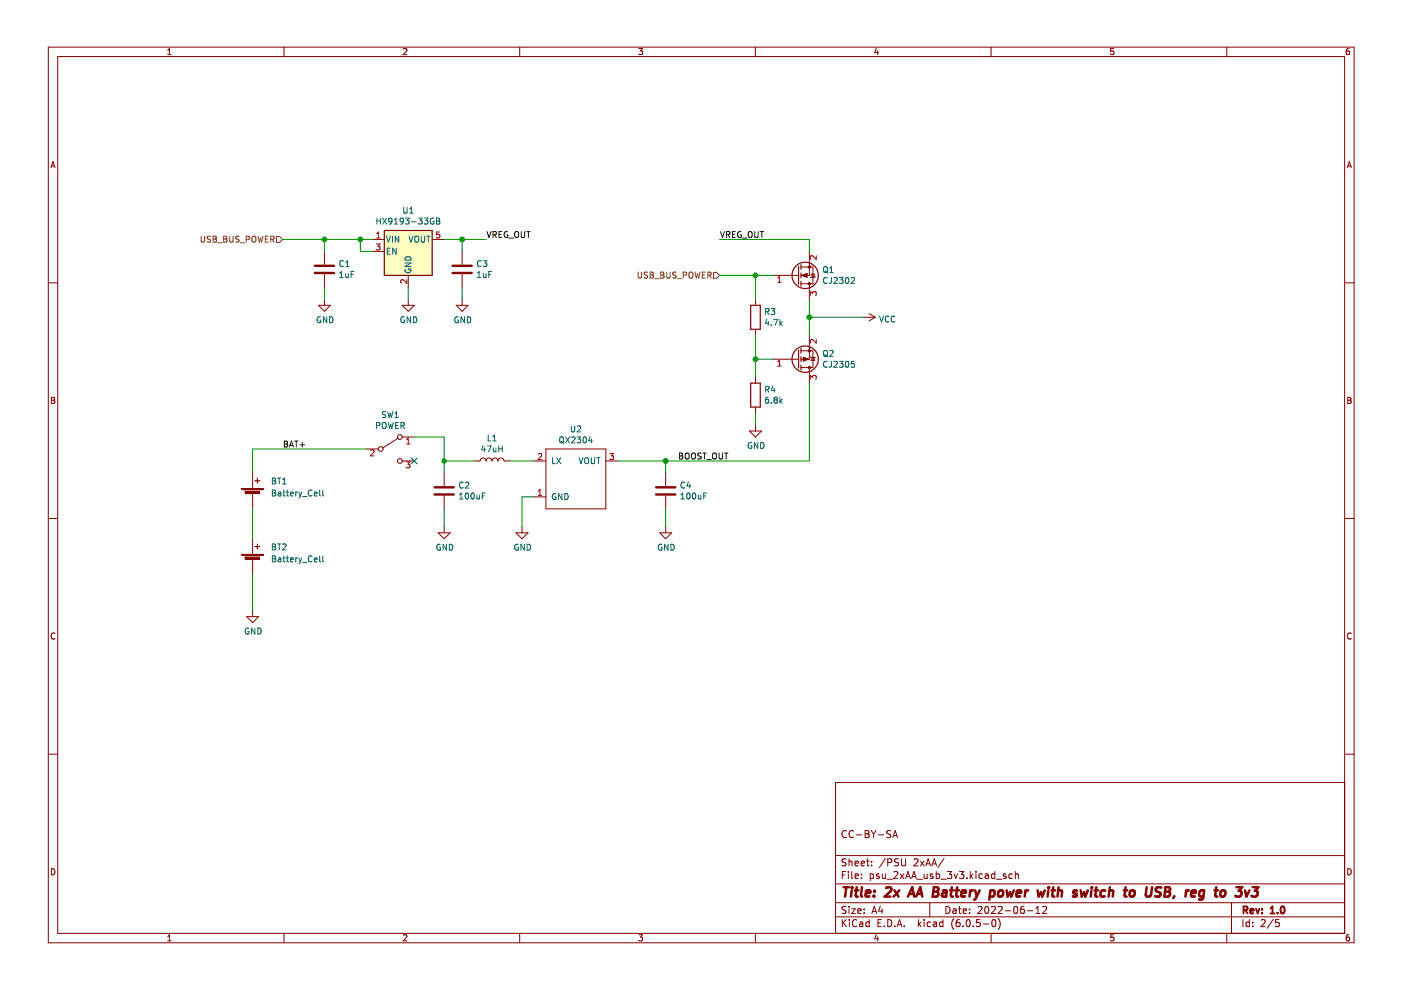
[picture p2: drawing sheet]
<svg xmlns="http://www.w3.org/2000/svg" width="297mm" height="210mm" viewBox="0 0 297 210" stroke-linecap="round" stroke-linejoin="round" font-family="sans-serif">
<path d="M.2 0h296.9v209.9h-296.9z" fill-rule="evenodd" fill="#fff" stroke="#fff" stroke-width=".21"/>
<g fill="none" stroke="#840000" stroke-width=".21">
<path d="M10.2 10h276.9v189.9h-276.9zM12.2 12h272.9v185.9h-272.9zM35.6 11.6h.7M35.6 10.7l.3-.4v1.3M60.2 10v2M85.5 10.4l.5-.1 .3 .4-.8 .9h.8M110.2 10v2M135.4 10.3h.8l-.4 .5 .4 .1v.6l-.2 .1-.6-.1M160.2 10v2M185.8 10.2l-.3 .9h.8M186.1 10.7v.9M210.1 10v2"/>
<path d="M236.1 10.3h-.6l-.1 .6 .7-.1v.7l-.2 .1-.5-.1M260.1 10v2M286 10.3h-.3l-.2 .3-.1 .7 .3 .3 .4-.1-.1-.7h-.3l-.3 .2M10.8 35.6l.4-1.3 .5 1.3M10.9 35.2h.6M285.7 35.6l.4-1.3 .4 1.3M285.8 35.2h.6M10.2 60h2M68.8 53.3v2.8M68.8 58.1v2.8M78.9 50.8h2.6M78.9 53.3h2.6"/>
<path d="M86.6 58.4v2.5M91.6 50.8h2.6M98 53.3v2.8M98 58.1v2.8M164 58.4h5.3M169.8 56.6h2.6v3.6h-2.6M170.1 58.4l1-.4v.8zM171.6 53.3v5.1h-1.8M172 58.1h.7l-.3 .7zM172.9 58.6l-1 .3M285.1 60h2M67.5 64.7h2.6l-1.3 1.3z"/>
<path d="M68.8 63.5v1.2M85.3 64.7h2.5l-1.2 1.3zM86.6 63.5v1.2M96.7 64.7h2.6l-1.3 1.3zM98 63.5v1.2M160.2 63.5v1.2M160.2 69.8v1.3M160.2 80v1.2M164 76.2h5.3M169.8 74.4h2.6v3.5h-2.6M170.3 75.8l1 .4-1 .3zM171.6 71.1v5.1h-1.8"/>
<path d="M171.6 60.2v3.3M171.6 77.9v3.3M171.9 75.6l1 .3M172.4 75.8l.3 .6h-.7zM183 67.3h2.6M184.3 66.5l1.3 .8M185.6 67.3l-1.3 .7M10.9 84.2h.4l.3 .3-.3 .4 .3 .1v.3l-.2 .2h-.5zM10.9 84.9h.4M77.7 95.2h2.5M84.4 92.9l-3.2 2M85.3 97.7h2.5"/>
<path d="M85.3 92.7h2.5M100.5 97.7h1.3a.63 .63 0 0 1 .6-.6 .63 .63 0 0 1 .7 .6 .63 .63 0 0 1 .6-.6 .63 .63 0 0 1 .6 .6 .63 .63 0 0 1 .7-.6 .63 .63 0 0 1 .6 .6 .63 .63 0 0 1 .6-.6 .63 .63 0 0 1 .7 .6h1.2M113.2 97.7h2.6M115.8 95.2h12.6v12.7h-12.6zM128.4 97.7h2.6M158.9 91.4h2.5l-1.2 1.3zM160.2 86.3v1.3M160.2 90.1v1.3M285.7 84.2h.5l.2 .3-.2 .4 .2 .1 .1 .3-.3 .2h-.5zM285.7 84.9h.5M10.2 109.9h2M53.6 100.3v3.3"/>
<path d="M53.6 104.6v3.3M53.6 114.2v3.3M53.6 118.6v3.3M92.9 113h2.5l-1.2 1.2zM94.2 100.3v2.8M94.2 105.1v2.8M94.2 111.7v1.3M109.4 113h2.5l-1.2 1.2zM110.7 111.7v1.3M113.2 105.4h2.6M139.9 113h2.5l-1.3 1.2zM141.1 100.3v2.8"/>
<path d="M141.1 105.1v2.8M141.1 111.7v1.3M285.1 109.9h2M11.6 134.3a.58 .58 0 0 0-.8 .6 .58 .58 0 0 0 .8 .5M52.3 130.7h2.5l-1.2 1.3zM53.6 129.5v1.2M286.5 134.3a.58 .58 0 0 0-.8 .6 .58 .58 0 0 0 .8 .5M10.2 159.9h2M285.1 159.9h2M179.4 176.2a.71 .71 0 0 0-1 .5 .71 .71 0 0 0 .8 .9l.2-.2M180.9 176.2a.71 .71 0 0 0-1 .5 .71 .71 0 0 0 .8 .9l.2-.2M181.6 177h1.1"/>
<path d="M183.4 176.1h.5l.3 .3-.3 .4 .3 .1 .1 .4-.3 .3h-.6zM183.4 176.8h.5M184.7 176.1l.5 .8M185.2 176.9v.7M185.7 176.1l-.5 .8M186.2 177h1.2M188.9 176.2l-.6-.1-.2 .1v.5l.6 .2 .2 .4-.3 .3-.6-.1M189.3 177.6l.5-1.5 .5 1.5M189.4 177.2h.7M285.1 165.9h-108v32M10.9 184.2a.66 .66 0 0 1 .7 .6 .66 .66 0 0 1-.7 .7zM35.6 198.6l.3-.4v1.3"/>
<path d="M35.6 199.5h.7M60.2 197.9v2M85.5 198.3l.5-.1 .3 .4-.8 .9h.8M110.2 197.9v2M135.4 198.2h.8l-.4 .5 .4 .1v.6l-.2 .1-.6-.1M160.2 197.9v2M177.1 194.4h108M177.1 191.4h108M177.1 187.4h108M177.1 181.4h108M178.6 195v1.5M178.6 185.5h.5"/>
<path d="M178.8 195.6l.6 .9M179.3 184.8h-.7v1.5M179.4 192.2h-.6l-.2 .1v.4l.6 .3 .2 .4-.3 .3-.6-.1M179.4 182.2l-.6-.1-.2 .1v.5l.6 .2 .2 .4-.3 .3-.6-.1M179.4 195l-.8 .8M179.9 184.8v.1M179.9 185.3v1M180 182.1v1.5M180 192.2v.1M180 192.7v1M180 182.7l.2-.1 .4 .1 .1 .9M180.1 195v.1"/>
<path d="M180.1 195.5v1M180.6 192.7h.8l-.8 1h.8M180.6 184.8v1.3l.2 .2M181.3 183.1l.7-.2-.1-.2-.4-.1-.2 .2 .1 .7h.5M181.3 185.8l.7-.2-.1-.2-.4-.1-.2 .2 .1 .7h.5M181.7 195.1a.71 .71 0 0 0-1 .5 .71 .71 0 0 0 .7 .9l.3-.2M181.9 193.2l.7-.2-.1-.3h-.4l-.2 .2v.7h.6M182.3 195.5h.6v1M182.6 183.1l.7-.2-.1-.2-.4-.1-.2 .2 .1 .7h.5M182.7 186.1v.2M182.7 185.4v.1M182.9 195.8l-.5 .1-.2 .2 .2 .4 .5-.1"/>
<path d="M183.2 192.7v.2M183.2 193.5v.2M183.7 182.6h.6M183.9 182.1v1.3l.4 .2M184.3 195.5h-.4l-.3 .3 .1 .6h.6M184.3 195v1.5M184.5 185.4l.4-.1 .3 .3-.1 .6h-.6M184.5 185.3v1.5M184.8 183.4v.2M184.8 182.7v.1M184.9 193.7l.5-1.5 .5 1.5M185 193.2h.7"/>
<path d="M185.8 198.1l-.3 .9h.8M186.1 198.6v.9M186.1 195.7h.5M186.4 185.4l-.4-.1-.2 .2 .1 .2 .5 .2v.3h-.6M186.6 192.1l-.3 1.1h.9M186.9 195h-.8v1.5h.8M187 192.7v1M187.1 185.3v.9l.4 .1 .2-.2M187.5 196.3v.2M187.7 185.3v1M187.7 182l-1.3 1.9M188.1 186.4h1.1"/>
<path d="M188.2 195a.76 .76 0 0 1 .9 .7 .76 .76 0 0 1-.9 .8zM188.2 182.9l.7-.1 .2-.2-.1-.4-.8-.1v1.5M189.5 184.9l.6-.1 .3 .4-1 1.1h1M189.7 196.3v.2M190.2 196.5l.5-1.5 .5 1.5M190.4 196h.7M190.5 182.2l-.6-.1-.3 .3 .2 .3 .6 .3v.4l-.2 .2-.6-.1M190.9 185.3l.7 1M191.1 182.1v1.2l.3 .3h.3l.3-.3v-1.2M191.6 185.3l-.7 1M191.7 196.3v.2M192 186.3l.5-1.5 .5 1.5"/>
<path d="M192.1 185.9h.8M193.3 186.3l.5-1.5 .5 1.5M193.4 185.9h.7M193.8 182.2l.6-.1 .2 .4-.9 1.1h.9M194.4 186.4h1.2M194.7 195v1.5M194.9 195.9l.4 .6M195.1 182.6l.8 1M195.3 195.5l-.6 .5M195.9 185.3l.1 .9 .4 .1 .2-.2M195.9 195v.1M195.9 195.5v1"/>
<path d="M195.9 182.6l-.8 1M196.3 183.6l.5-1.5 .5 1.5M196.4 183.2h.7M196.6 185.3v1M197.1 191.4v3M197.3 195.5h-.4l-.3 .3 .1 .6h.6M197.6 183.6l.5-1.5 .5 1.5M197.7 183.2h.7M197.8 185.4l-.4-.1-.2 .2 .1 .2 .5 .2v.3h-.6M197.9 195.5h.6l.1 1M198.5 185.4l.4-.1 .3 .3-.1 .6h-.6M198.5 184.8v1.5"/>
<path d="M198.6 195.8l-.5 .1-.2 .2 .2 .4 .5-.1M199.5 186.4h1.1M199.9 195.5h-.4l-.3 .3 .2 .6h.5M199.9 195v1.5M200.1 182l-1.2 1.9M200.6 192.2a.76 .76 0 0 1 .8 .7 .76 .76 0 0 1-.8 .8zM200.9 184.8h.9l-.5 .6 .4 .1v.6l-.2 .2-.6-.2M202.1 192.7h.5l.1 1M202.2 194.8a1.72 1.72 0 0 0 0 2.2M202.3 185.3l.3 1 .4-1M202.7 193l-.5 .1-.2 .2 .2 .4 .5-.1M203.2 192.7h.6"/>
<path d="M203.4 192.2v1.3l.4 .2M203.4 195h-.4a1.01 1.01 0 0 0 0 1.5l.5-.2 .1-.5-.3-.3-.4 .1-.2 .2M203.4 184.8h1l-.5 .6 .4 .1v.6l-.2 .2-.7-.2M204.2 193.2l.7-.2v-.3h-.5l-.2 .2 .1 .7h.6M204.2 196.3v.2M205 186.1v.2M205 195.1l.2-.1a.8 .8 0 0 1 .5 .7 .8 .8 0 0 1-.5 .8l-.3-.6zM205.6 193.5v.2M205.6 192.7v.2M205.7 184.8v1.5M205.9 185.7l.4 .6M206.3 185.3l-.6 .6"/>
<path d="M206.4 196.3v.2M206.9 184.8v.1M206.9 185.3v1M207.4 192.3l.5-.1 .3 .4-.9 1.1h.9M207.8 195h-.7l-.1 .7 .2-.2 .5 .1 .2 .2-.1 .5-.2 .2-.6-.2M208.3 185.4l-.4-.1-.3 .3 .1 .6h.6M208.5 195.9h1.1M208.9 192.3l.2-.1a.8 .8 0 0 1 .6 .7 .8 .8 0 0 1-.6 .8l-.3-.6zM208.9 185.4h.6l.1 .9M209.6 185.6l-.5 .1-.2 .2 .2 .4 .5-.1M210.1 197.9v2M210.2 192.3l.6-.1 .3 .4-1 1.1h1"/>
<path d="M210.4 195.1l.2-.1a.8 .8 0 0 1 .6 .7 .8 .8 0 0 1-.6 .8l-.3-.6zM210.9 185.4l-.4-.1-.3 .3 .1 .6h.6M210.9 184.8v1.5M211.3 186.4h1.1M211.6 192.3l.6-.1 .3 .4-.9 1.1h.9M211.6 194.8a1.72 1.72 0 0 1 0 2.2M213.1 193.1h1.2M213.3 185.4l-.4-.1-.2 .2 .1 .2 .5 .2v.3h-.6M214.6 185.4l-.4-.1-.3 .3 .2 .6h.5M215.1 192.3l.2-.1a.8 .8 0 0 1 .5 .7 .8 .8 0 0 1-.5 .8l-.4-.6zM215.3 185.4l.2-.1 .3 .1 .1 .9M215.3 184.8v1.5"/>
<path d="M217.1 192.2h-.5a1.01 1.01 0 0 0 0 1.5l.5-.2 .1-.5-.3-.3h-.3l-.3 .3M217.8 193.1h1.2M219.6 193.7h.9M219.6 192.6l.5-.4v1.5M221.1 192.3l.5-.1 .3 .4-.9 1.1h.9M236.1 198.2h-.6l-.1 .6 .7-.1v.7l-.2 .1-.5-.1M260.1 197.9v2M261.1 191.4v6.5M263.5 195v1.5M264.9 195.5h-.4l-.3 .3 .1 .6h.6M264.9 195v1.5M265.6 196.3v.2"/>
<path d="M265.6 195.5v.2M267.4 195.1l.6-.1 .2 .4-.9 1.1h.9M270 194.9l-1.3 1.9M271.2 195h-.7l-.1 .7 .2-.2 .5 .1 .1 .2v.5l-.2 .2-.6-.2M285.7 184.2a.66 .66 0 0 1 .8 .6 .66 .66 0 0 1-.8 .7zM286 198.2h-.3l-.2 .3-.1 .7 .3 .3 .4-.1-.1-.7h-.3l-.3 .2"/>
<circle cx="80.7" cy="95.2" r=".51"/>
<circle cx="84.8" cy="97.7" r=".51"/>
<circle cx="84.8" cy="92.7" r=".51"/>
</g>
<path d="M263.7 193l.7-.1 .1-.2-.1-.4-.7-.1v1.5M264 193l.5 .7M265.1 193.2l.7-.2-.1-.3h-.4l-.2 .2 .1 .7h.5M266.3 192.7l.4 1 .3-1M267.6 193.5v.2M267.6 192.7v.2M269.4 193.7h.8M269.4 192.6l.4-.4v1.5M270.9 193.5v.2M271.6 192.3l.3-.1a.8 .8 0 0 1 .5 .7 .8 .8 0 0 1-.5 .8l-.4-.6z" fill="none" stroke="#840000" stroke-width=".39"/>
<g fill="none" stroke="#840000" stroke-width=".52">
<path d="M178.9 188.1h1.1M179.4 188.1l-.2 2M180.6 188.8l-.2 1.3M180.7 188.1l-.1 .2M181.3 188.8h.7M181.6 188.1l-.2 1.7 .1 .2 .3 .1M182.8 188.1l-.3 1.7 .3 .3M183.5 189.4l1-.2v-.3l-.6-.1-.3 .3v.9h.7M185.3 189.9v.2M185.4 188.9v.2M187.9 188.3l.3-.2h.5l.2 .2 .1 .4-.2 .3-1.2 1.1h1.2M189.6 188.8l.9 1.3"/>
<path d="M190.7 188.8l-1.2 1.3M192.5 190.1l.9-2 .4 2M192.8 189.5h.9M194.2 190.1l.9-2 .5 2M194.5 189.5h.9M197.9 189.1h.6M198 188.1h.7l.2 .2 .1 .4-.5 .4 .3 .1a.58 .58 0 0 1-.3 .9h-.8zM199.9 188.9h.8l-.1 1.2M200.7 189.2l-.7 .1a.4 .4 0 0 0-.3 .4 .4 .4 0 0 0 .2 .4l.7-.1M201.4 188.8h.8M201.8 188.1l-.2 1.7 .1 .2 .3 .1M202.6 188.8h.7"/>
<path d="M202.9 188.1l-.2 1.7 .1 .2 .4 .1M203.8 189.4l1-.2v-.3l-.6-.1-.3 .3-.1 .9h.8M205.7 188.8l-.2 1.3M206.3 188.8l-.4 .1-.2 .3M206.8 188.8l.3 1.3M207.1 190.1l-.3 .5-.3 .2M207.7 188.8l-.6 1.3M210 188.9h.7l.2 .3-.1 .5a.66 .66 0 0 1-1 .3M210 188.8l-.3 2M211.8 189l.1-.1a.5 .5 0 0 1 .8 .3l-.1 .5-.2 .3a.5 .5 0 0 1-.8-.3zM213.4 188.8l.2 1.3 .5-.9 .3 .9 .5-1.3M215.5 189.4l1-.2v-.3l-.6-.1-.3 .3v.9h.7"/>
<path d="M217.4 188.8l-.1 1.3M218 188.8l-.4 .1-.2 .3M220 188.8l.2 1.3 .5-.9 .3 .9 .5-1.3M222.3 188.8l-.2 1.3M222.4 188.1l-.1 .2M222.9 188.8h.8M223.3 188.1l-.2 1.7 .1 .2 .3 .1M224.3 189l.4-.2 .4 .1v1.2M224.5 188.1l-.3 2M228.4 188.9a.49 .49 0 0 0-.8 .3v.1l.7 .2v.2l-.3 .4-.5-.1M229.1 188.8l.2 1.3 .5-.9 .3 .9 .6-1.3M231.4 188.8l-.2 1.3"/>
<path d="M231.5 188.1v.2M232.1 188.8h.7M232.4 188.1l-.2 1.7 .1 .2 .4 .1M234.4 188.9a.66 .66 0 0 0-1 .3l-.1 .5 .1 .3h.8M235.2 189l.3-.2 .5 .1-.1 1.2M235.3 188.1l-.2 2M238.3 188.8h.7M238.6 188.1l-.2 1.7 .1 .2 .4 .1M239.7 189l.1-.1a.5 .5 0 0 1 .8 .3l-.1 .5-.2 .3a.5 .5 0 0 1-.8-.3zM243.1 188.1l-.2 1.6 .2 .3a.66 .66 0 0 0 .9-.3l.3-1.6M246.2 188.2a.85 .85 0 0 0-1 .1l-.1 .6 .9 .4-.1 .6a.85 .85 0 0 1-1 .1M247 189.1h.7"/>
<path d="M247.1 188.1h.7l.2 .2 .1 .4-.4 .4 .2 .1a.58 .58 0 0 1-.3 .9h-.7zM249 190l-.3 .4M251.5 188.8l-.2 1.3M252.1 188.8l-.4 .1-.2 .3M252.6 189.4l.9-.2v-.3l-.6-.1-.3 .3v.9h.7M255.3 188.9a.66 .66 0 0 0-1 .3l-.1 .5 .2 .3h.8M255.3 188.8l-.2 1.6-.4 .4-.5-.1M257.5 188.8h.8M257.9 188.1l-.3 1.7 .1 .2 .4 .1M258.9 189l.1-.1a.5 .5 0 0 1 .8 .3v.5l-.3 .3a.5 .5 0 0 1-.8-.3zM262.1 188.1h1.3l-.8 .8 .6 .2-.1 .8-.3 .2h-.6l-.3-.2M264 188.8l.3 1.3 .6-1.3"/>
<path d="M265.6 188.1h1.2l-.8 .8 .6 .2-.1 .8-.3 .2h-.6l-.3-.2"/>
</g>
<path d="M66.8 57.9h4M66.8 56.4h4M96 57.9h4M96 56.4h4M92.1 104.8h4.1M92.1 103.3h4.1M139.1 104.8h4.1M139.1 103.3h4.1" fill="none" stroke="#840000" stroke-width=".51"/>
<g fill="none" stroke="#006464" stroke-width=".21">
<path d="M72 58.8h.8M72 57.9l.4-.3v1.2M72.8 55.4a.56 .56 0 0 0-.8 .5 .56 .56 0 0 0 .8 .5M73.3 56.5h.7M73.3 58l.1 .8 .4-.1M73.3 55.6l.4-.3v1.2M73.8 58v.8M74.4 58.2h.5M75.1 57.6h-.7v1.2M79.9 46.2v1.3M79.9 46.8h.7M80.6 46.2v1.3"/>
<path d="M81.1 46.2l.9 1.3M81.9 50.1l.5 1.2 .4-1.2M82 46.2l-.9 1.3M82.1 53.2h.4M82.7 52.6h-.6v1.3h.6M83.1 46.8l-.2 .2h-.4l-.1-.6 .5-.2 .2 .3v.7l-.2 .3h-.4M83.2 50.1v1.2M83.6 47.5h.7M83.6 46.6l.4-.4v1.3M84 52.6v1.3l-.7-1.3v1.3M84.5 50.1v1.2l-.7-1.2v1.2M85.5 46.8l-.2 .2h-.4v-.6l.4-.2 .2 .3v.7l-.2 .3h-.4"/>
<path d="M85.6 43.9v1.1l.2 .2 .4-.1 .1-.1v-1.1M85.9 55.8h1.2l-1.2 .7h1.2M85.9 57.1a.58 .58 0 0 0 .6 .7 .58 .58 0 0 0 .5-.8h-.4v.3M86 46.2h.7l-.4 .5 .4 .1v.6l-.2 .1-.5-.1M86 54.6a.66 .66 0 0 1 .8-.1 .66 .66 0 0 1 .3 .7h-1.2zM86.7 50.1l.4 1.2 .5-1.2M86.9 45.2h.7M86.9 44.3l.3-.4v1.3M87.3 47h1M88 50.3l.2-.2a.43 .43 0 0 1 .6 .4v.4a.42 .42 0 0 1-.5 .5 .42 .42 0 0 1-.4-.5zM88.7 46.2h.8l-.4 .5 .4 .1v.6l-.2 .1-.6-.1M89.3 50.1v1l.3 .2h.2l.2-.2v-1"/>
<path d="M89.9 46.2h.8l-.4 .5 .4 .1v.6l-.2 .1-.6-.1M90.5 50.1h.7M90.8 50.1v1.2M91.9 46.3a.58 .58 0 0 0-.7 .6 .58 .58 0 0 0 .8 .5v-.4h-.2M92.5 46.2h.5l.2 .3-.2 .3 .2 .2 .1 .3-.3 .2h-.5zM92.5 46.8h.5M101.2 58.8h.7M101.2 57.9l.4-.3v1.2M102 55.4a.56 .56 0 0 0-.8 .5 .56 .56 0 0 0 .8 .5M102.4 55.3h.8l-.4 .4 .4 .2v.5l-.2 .1-.6-.1M102.5 58l.1 .8 .4-.1M103 58v.8"/>
<path d="M103.6 58.2h.5M104.2 57.6h-.6v1.2M174.6 56.7l.3-.2a.43 .43 0 0 1 .5 .4v.5a.42 .42 0 0 1-.4 .4 .42 .42 0 0 1-.4-.4zM174.8 57.5l.7 .4M175.4 59a.56 .56 0 0 0-.8 .5 .56 .56 0 0 0 .8 .5M175.9 56.9l.4-.4v1.3M175.9 57.8h.7M176.3 58.8l-.1 1.1-.4 .2M176.8 59l.5-.2 .2 .4-.7 .9h.7M178 58.8h.8l-.5 .5 .4 .1v.6l-.2 .1-.5-.1M179.4 59l.1-.2a.68 .68 0 0 1 .5 .7 .68 .68 0 0 1-.5 .6l-.3-.5zM180.4 59l.5-.2 .3 .4-.8 .9h.8"/>
<path d="M67.9 67.2a.58 .58 0 0 0-.7 .6 .58 .58 0 0 0 .8 .5v-.4h-.2M69.3 67.2v1.2l-.7-1.2v1.2M69.9 67.2a.64 .64 0 0 1 .7 .6 .64 .64 0 0 1-.7 .6zM85.7 67.2a.58 .58 0 0 0-.7 .6 .58 .58 0 0 0 .8 .5v-.4h-.3M87 67.2v1.2l-.7-1.2v1.2M87.7 67.2a.64 .64 0 0 1 .7 .6 .64 .64 0 0 1-.7 .6zM97.1 67.2a.58 .58 0 0 0-.7 .6 .58 .58 0 0 0 .8 .5v-.4h-.2M98.5 67.2v1.2l-.8-1.2v1.2M99.1 67.2a.64 .64 0 0 1 .7 .6 .64 .64 0 0 1-.7 .6zM162.3 66.1l.6-.1 .1-.5-.7-.1v1.3M162.6 67.7l-.3 .9h.8M162.6 66.1l.5 .6"/>
<path d="M162.9 68.1v.9M163.5 65.4h.8l-.5 .5 .4 .1v.6l-.2 .1-.5-.1M163.5 68.9v.1M164 67.7h.9l-.6 1.3M165.4 67.7v1.3M165.5 68.5l.3 .5M165.8 68.1l-.4 .5M174.6 74.5l.3-.2a.43 .43 0 0 1 .5 .4v.4a.42 .42 0 0 1-.4 .5 .42 .42 0 0 1-.4-.5zM174.8 75.3l.7 .4M175.4 76.7a.56 .56 0 0 0-.8 .5 .56 .56 0 0 0 .8 .6M175.9 74.4l.5-.1 .2 .4-.7 .9h.7M176.3 76.6l-.1 1.1-.4 .2"/>
<path d="M176.8 76.7l.5-.1 .2 .4-.7 .9h.7M178 76.6h.8l-.5 .5 .4 .1v.6l-.2 .1-.5-.1M179.4 76.7l.1-.1a.68 .68 0 0 1 .5 .6 .68 .68 0 0 1-.5 .7l-.3-.5zM181.1 76.6h-.6l-.1 .6 .7-.1v.7l-.2 .1-.5-.1M186.5 67l.4 1.3 .4-1.3M188.5 67.1a.56 .56 0 0 0-.8 .5 .56 .56 0 0 0 .8 .6M189.7 67.1a.56 .56 0 0 0-.8 .5 .56 .56 0 0 0 .8 .6M79.8 90.2h.6l.1-.5-.7-.1v1.2M81.1 89.8l.2-.2a.43 .43 0 0 1 .6 .4v.4a.42 .42 0 0 1-.4 .5 .42 .42 0 0 1-.5-.5zM81.8 87.3h-.5l-.2 .2 .1 .3 .5 .3v.3l-.6 .1M82.2 87.3l.3 1.2 .3-.9 .2 .9 .3-1.2M82.3 89.6l.3 1.2 .2-.9 .3 .9 .3-1.2"/>
<path d="M83.7 88.5h.7M83.7 87.6l.4-.3v1.2M83.9 90.2h.4M84.5 89.6h-.6v1.2h.6M85 90.2h.6l.1-.5-.7-.1v1.2M85.3 90.2l.4 .6M102.4 94.5l-.3 .9h.8M102.7 94.9v.9M103.3 94.5h.8l-.5 1.3M103.5 92.2v1.3h.6M104.5 93.5h.7M104.5 92.6l.3-.4v1.3"/>
<path d="M104.6 94.9l.1 .8h.4M105.1 94.9v.9M105.7 94.5v1.3M105.7 95.1h.8M106.5 94.5v1.3M117.1 97v1.3h.6M118.1 97l.8 1.3M118.8 92.7l.2-.1a.43 .43 0 0 1 .5 .4v.5a.42 .42 0 0 1-.4 .4 .42 .42 0 0 1-.4-.4zM118.9 93.6l.7 .4M118.9 97l-.8 1.3M119.9 92.6l.9 1.3M120.8 92.6l-.9 1.3"/>
<path d="M121.1 90.3v1l.3 .3h.2l.3-.3v-1M121.2 92.7l.5-.1 .2 .4-.8 .9h.8M122.3 92.6h.8l-.4 .5 .4 .1v.6l-.2 .1-.6-.1M122.4 90.4l.5-.1 .2 .4-.8 .9h.8M122.8 97l.4 1.3 .4-1.3M123.7 92.7l.2-.1a.68 .68 0 0 1 .5 .7 .68 .68 0 0 1-.5 .6l-.3-.5zM124 97.2l.3-.2a.43 .43 0 0 1 .5 .5v.4a.42 .42 0 0 1-.4 .4 .42 .42 0 0 1-.4-.4zM125.1 92.6l-.3 .9h.8M125.4 97v1.1l.2 .2h.2l.3-.2v-1.1M125.4 93v.9M126.5 97h.7M126.9 97v1.3"/>
<path d="M159.3 93.9a.58 .58 0 0 0-.7 .6 .58 .58 0 0 0 .8 .5v-.5h-.2M160.7 93.8v1.3l-.8-1.3v1.3M161.3 93.8a.64 .64 0 0 1 .7 .7 .64 .64 0 0 1-.7 .6zM162.3 82.6l.6-.1 .1-.5-.7-.1v1.3M162.6 82.6l.5 .6M162.9 84.2l-.4 .1-.2 .2v.7l.2 .3 .4-.1v-.6l-.4-.1-.2 .2M163.5 85.4v.1M163.8 81.8l-.3 1h.8M164.1 82.3v.9M164.3 84.8l-.2 .2v.2l.2 .3h.3l.2-.3v-.3l-.2-.1M164.3 84.8l-.2-.3 .2-.3h.3l.2 .3-.2 .3M164.3 84.8h.3"/>
<path d="M165.4 84.2v1.3M165.5 85l.3 .5M165.8 84.6l-.4 .5M57.7 101.4h.5l.2 .2-.2 .4 .2 .1 .1 .3-.3 .2h-.5zM57.7 103.9h.5l.2 .2-.2 .4 .2 .1 .1 .3-.3 .3h-.5zM57.7 115.3h.5l.2 .3-.2 .3 .2 .1 .1 .3-.3 .3h-.5zM57.7 117.9h.5l.2 .2-.2 .4 .2 .1 .1 .3-.3 .2h-.5zM57.7 102h.5M57.7 104.5h.5M57.7 115.9h.5M57.7 118.5h.5M58.8 101.4h.8"/>
<path d="M58.8 115.3h.8M59 104.4h.5l.1 .8M59 118.3h.5l.1 .8M59.2 101.4v1.2M59.2 115.3v1.3M59.6 104.6l-.6 .3 .1 .3 .5-.1M59.6 118.6l-.6 .2 .1 .3h.5M59.9 102.6h.7M59.9 101.7l.4-.3v1.2M59.9 115.4l.5-.1 .2 .4-.7 .9h.7M60 104.3h.5M60 118.3h.5"/>
<path d="M60.2 103.9v1.1l.3 .2M60.2 117.9v1l.3 .2M60.7 104.3h.5M60.7 118.3h.5M60.9 103.9v1.1l.3 .2M60.9 117.9v1l.3 .2M61.6 104.7l.6-.1-.1-.2-.4-.1-.1 .2v.6h.5M61.6 118.7l.6-.1-.1-.3h-.4l-.1 .2v.6h.5M62.7 104.3v.9M62.7 118.3v.8M63.1 104.3l-.4 .3M63.1 118.3l-.4 .2"/>
<path d="M63.4 104.3l.3 .9M63.4 118.3l.3 .8M63.7 105.2l-.3 .4M63.7 119.1l-.3 .4M64 104.3l-.3 .9M64 118.3l-.3 .8M64.2 105.3h.9M64.2 119.2h.9M66.1 104a.56 .56 0 0 0-.7 .5 .56 .56 0 0 0 .7 .5M66.1 118a.56 .56 0 0 0-.7 .5 .56 .56 0 0 0 .7 .5M66.6 104.7l.6-.1v-.2l-.4-.1-.2 .2 .1 .6h.5M66.6 118.7l.6-.1v-.3h-.4l-.2 .2 .1 .6h.5"/>
<path d="M67.8 103.9v1.1l.2 .2M67.8 117.9v1l.2 .2M68.4 103.9v1.1l.2 .2M68.4 117.9v1l.2 .2M93.3 115.5a.58 .58 0 0 0-.7 .5 .58 .58 0 0 0 .8 .5v-.4h-.2M94.7 115.4v1.3l-.8-1.3v1.3M95.3 115.4a.64 .64 0 0 1 .7 .6 .64 .64 0 0 1-.7 .7zM97.4 105.8h.7M97.4 104.9l.4-.4v1.3M98.2 102.3a.56 .56 0 0 0-.8 .6 .56 .56 0 0 0 .8 .5M98.7 102.3l.5-.1 .2 .4-.8 .9h.8M98.7 104.6l.2-.1a.68 .68 0 0 1 .5 .7 .68 .68 0 0 1-.5 .6l-.3-.5z"/>
<path d="M100 104.6l.1-.1a.68 .68 0 0 1 .5 .7 .68 .68 0 0 1-.5 .6l-.3-.5zM101.1 105l.1 .7h.4M101.6 105v.8M102.2 105.1h.5M102.9 104.5h-.7v1.3M109.8 115.5a.58 .58 0 0 0-.7 .5 .58 .58 0 0 0 .8 .5v-.4h-.2M111.2 115.4v1.3l-.8-1.3v1.3M111.8 115.4a.64 .64 0 0 1 .7 .6 .64 .64 0 0 1-.7 .7zM117.8 104.7a.58 .58 0 0 0-.7 .6 .58 .58 0 0 0 .8 .5v-.4h-.3M119.1 104.7v1.2l-.7-1.2v1.2M119.7 104.7a.64 .64 0 0 1 .8 .6 .64 .64 0 0 1-.8 .6zM140.3 115.5a.58 .58 0 0 0-.7 .5 .58 .58 0 0 0 .8 .5v-.4h-.3"/>
<path d="M141.6 115.4v1.3l-.7-1.3v1.3M142.2 115.4a.64 .64 0 0 1 .8 .6 .64 .64 0 0 1-.8 .7zM144.4 105.8h.7M144.4 104.9l.3-.4v1.3M145.2 102.3a.56 .56 0 0 0-.8 .6 .56 .56 0 0 0 .8 .5M145.7 104.6l.2-.1a.68 .68 0 0 1 .4 .7 .68 .68 0 0 1-.4 .6l-.3-.5zM145.9 102.2l-.3 .9h.8M146.3 102.6v.9M146.9 104.6l.2-.1a.68 .68 0 0 1 .4 .7 .68 .68 0 0 1-.4 .6l-.3-.5zM148.1 105v.7h.5M148.6 105v.8M149.2 105.1h.4"/>
<path d="M149.8 104.5h-.6v1.3M52.7 133.2a.58 .58 0 0 0-.7 .6 .58 .58 0 0 0 .8 .5v-.4h-.3M54 133.2v1.2l-.7-1.2v1.2M54.7 133.2a.64 .64 0 0 1 .7 .6 .64 .64 0 0 1-.7 .6z"/>
</g>
<g fill="#840000" stroke="#840000" stroke-width=".21">
<path d="M170.3 75.8l1 .4-1 .3z"/>
<path d="M170.1 58.4l1-.4v.8z"/>
<path d="M51.3 103.6h4.5v.2h-4.5z" fill-rule="evenodd"/>
<path d="M52 104.2h3v.5h-3z" fill-rule="evenodd"/>
<path d="M51.3 117.5h4.5v.3h-4.5z" fill-rule="evenodd"/>
<path d="M52 118.1h3v.5h-3z" fill-rule="evenodd"/>
<circle cx="171.6" cy="74.4" r=".25"/>
<circle cx="171.6" cy="77.9" r=".25"/>
<circle cx="171.6" cy="56.6" r=".25"/>
<circle cx="171.6" cy="60.2" r=".25"/>
</g>
<g fill="none" stroke="#840000" stroke-width=".25">
<path d="M81.5 48.9h10.1v9.5h-10.1zM169.3 56.5v3.8M169.8 56.1v1M169.8 57.9v1M169.8 59.7v1M159.2 64.7h2v5.1h-2zM169.3 74.3v3.8M169.8 73.9v1M169.8 75.6v1.1M169.8 77.4v1M159.2 81.2h2v5.1h-2zM54.1 101.9h1"/>
<path d="M54.1 115.9h1M54.6 101.4v1M54.6 115.4v1"/>
<circle cx="170.7" cy="58.4" r="2.79"/>
<circle cx="170.7" cy="76.2" r="2.79"/>
</g>
<g fill="none" stroke="#a90000" stroke-width=".21">
<path d="M79.8 51.7h.8l-.4 .5 .3 .1v.6l-.2 .1-.5-.1M79.8 50.5h.8M79.8 49.6l.4-.4v1.3M86.2 59.3v.8l-.9-.8-.3 .2 .1 .5M93.2 49.2h-.6l-.1 .6 .6-.1 .1 .6-.2 .2-.5-.2M164.9 58.9l.4-.3v1.2M164.9 59.8h.7M173.1 54.2v.8l-.9-.8-.4 .3 .1 .4M164.9 77.6h.7M164.9 76.7l.4-.3v1.2M171.8 62.6v-.8l.5 .5 .1-.4h.5l.2 .2-.2 .5M173.1 72v.8l-.9-.8-.4 .2 .1 .5"/>
<path d="M78.6 95.5l.5-.1 .2 .4-.8 .9h.8M86.1 97.9h.8l-.4 .5 .4 .1v.6l-.2 .1-.6-.1M86.2 94.1h.7M86.2 93.2l.4-.3v1.2M114.1 96.3l.5-.1 .2 .3-.7 .9h.7M129.3 96.2h.8l-.4 .4 .3 .2v.5l-.2 .1-.5-.1M171.8 80.4v-.8l.5 .4 .1-.3h.5l.2 .1-.2 .6M114.1 105h.7M114.1 104.1l.4-.3v1.2"/>
</g>
<path d="M81.5 48.9h10.1v9.5h-10.1z" fill-rule="evenodd" fill="#ffffc2" stroke="#ffffc2" stroke-width=".25"/>
<g fill="none" stroke="#725600" stroke-width=".21">
<path d="M42.6 50.1v1l.3 .2h.2l.3-.2v-1M44.6 50.1l-.6 .1v.4l.5 .2 .1 .3-.2 .2h-.5M45.2 50.1h.4l.3 .2-.3 .4 .3 .1v.3l-.2 .2h-.5zM45.2 50.7h.4M46.2 51.5h.9M47.4 50.1h.4l.3 .2-.3 .4 .3 .1v.3l-.2 .2h-.5zM47.4 50.7h.4M48.7 50.1v1l.2 .2h.3l.2-.2v-1M50.7 50.1l-.7 .1v.4l.6 .2 .1 .3-.3 .2h-.4M50.9 51.5h1M52.2 50.7h.6l.1-.5-.7-.1v1.2M53.5 50.3l.2-.2a.43 .43 0 0 1 .6 .4v.4a.42 .42 0 0 1-.5 .5 .42 .42 0 0 1-.4-.5z"/>
<path d="M54.7 50.1l.3 1.2 .2-.9 .3 .9 .3-1.2M56.2 50.7h.5M56.9 50.1h-.7v1.2h.7M57.4 50.7h.6l.1-.5-.7-.1v1.2M57.7 50.7l.4 .6M58.6 50.1h.7l.6 .7-.6 .6h-.7zM135.3 57.7v1l.2 .3h.3l.2-.3v-1M137.3 57.8h-.7v.4l.6 .2 .1 .3-.2 .3-.5-.1M137.8 57.7h.5l.2 .2-.2 .4 .2 .1 .1 .3-.3 .3h-.5zM137.8 58.3h.5M138.8 59.1h1M140.1 57.7h.4l.2 .2-.2 .4 .2 .1 .1 .3-.2 .3h-.5z"/>
<path d="M140.1 58.3h.4M141.4 57.7v1l.2 .3h.2l.3-.3v-1M143.3 57.8h-.6v.4l.5 .2 .1 .3-.2 .3-.5-.1M143.6 59.1h1M144.9 58.4l.6-.1v-.5l-.6-.1v1.3M146.2 57.8l.2-.1a.43 .43 0 0 1 .5 .4v.4a.42 .42 0 0 1-.4 .5 .42 .42 0 0 1-.4-.5zM147.3 57.7l.3 1.3 .3-.9 .2 .9 .3-1.3M148.9 58.3h.4M149.5 57.7h-.6v1.3h.6M150.1 58.4l.6-.1v-.5l-.6-.1v1.3M150.4 58.4l.4 .6M151.3 57.8h.6l.7 .6-.7 .6h-.6z"/>
</g>
<g fill="none" stroke="#0f0f0f" stroke-width=".21">
<path d="M103.3 49.1l.4 1.3 .4-1.3M104.5 49.8l.6-.1 .1-.5-.7-.1v1.3M104.8 49.8l.5 .6M105.8 49.7h.4M106.4 49.1h-.6v1.3h.6M107.6 49.2a.58 .58 0 0 0-.7 .5 .58 .58 0 0 0 .8 .5v-.4h-.3M107.9 50.5h1M109.2 49.3l.2-.2a.43 .43 0 0 1 .6 .4v.4a.42 .42 0 0 1-.5 .5 .42 .42 0 0 1-.4-.5zM110.5 49.1v1l.3 .3h.2l.2-.3v-1M111.7 49.1h.7M112 49.1v1.3M152.8 49.1l.4 1.3 .4-1.3"/>
<path d="M154 49.8l.6-.1 .1-.5-.7-.1v1.3M154.3 49.8l.5 .6M155.3 49.7h.4M155.9 49.1h-.6v1.3h.6M157.1 49.2a.58 .58 0 0 0-.7 .5 .58 .58 0 0 0 .8 .5v-.4h-.3M157.4 50.5h1M158.7 49.3l.2-.2a.43 .43 0 0 1 .6 .4v.4a.42 .42 0 0 1-.5 .5 .42 .42 0 0 1-.4-.5zM160 49.1v1l.3 .3h.2l.2-.3v-1M161.2 49.1h.7M161.5 49.1v1.3M60.3 93.5h.4l.2 .3-.2 .3 .2 .1 .1 .3-.2 .3h-.5zM60.3 94.1h.4"/>
<path d="M61.4 94.8l.4-1.3 .4 1.3M61.5 94.4h.6M62.5 93.5h.7M62.8 93.5v1.3M63.6 94.3h1M64.1 93.8v1M144.1 96.1h.4l.2 .2-.2 .4 .2 .1 .1 .3-.3 .2h-.4zM144.1 96.7h.4M145.3 96.2l.3-.1a.43 .43 0 0 1 .5 .4v.4a.42 .42 0 0 1-.4 .4 .42 .42 0 0 1-.4-.4zM146.7 96.2l.2-.1a.43 .43 0 0 1 .5 .4v.4a.42 .42 0 0 1-.4 .4 .42 .42 0 0 1-.4-.4zM148.7 96.1l-.7 .1v.3l.5 .3 .2 .3-.3 .2h-.5M149 96.1h.7"/>
<path d="M149.4 96.1v1.2M149.9 97.4h.9M151.1 96.2l.3-.1a.43 .43 0 0 1 .5 .4v.4a.42 .42 0 0 1-.4 .4 .42 .42 0 0 1-.4-.4zM152.5 96.1v1l.2 .2h.2l.3-.2v-1M153.6 96.1h.7M154 96.1v1.2"/>
</g>
<g fill="none" stroke="#009600" stroke-width=".21">
<path d="M59.9 50.8h19M68.8 50.8v2.5M76.4 50.8v2.5h2.5M94.2 50.8h8.9M98 50.8v2.5M152.6 50.8h19v2.5M152.6 58.4h11.4M160.2 58.4v5.1M68.8 60.9v2.6M86.6 60.9v2.6M98 60.9v2.6M160.2 71.1v8.9"/>
<path d="M160.2 76.2h3.8M171.6 67.3h11.4M171.6 63.5v7.6M77.7 95.2h-24.1v5.1M87.8 92.7h6.4v7.6M94.2 97.7h6.3M108.1 97.7h5.1M141.1 97.7v2.6M160.2 87.6v2.5M171.6 81.2v16.5h-40.6M53.6 107.9v6.3M94.2 107.9v3.8"/>
<path d="M113.2 105.4h-2.5v6.3M141.1 107.9v3.8M53.6 121.9v7.6"/>
</g>
<path d="M87.2 97.1l1.2 1.2M88.4 97.1l-1.2 1.2" fill="none" stroke="#000084" stroke-width=".21"/>
<g fill="#009600" stroke="#009600" stroke-width=".21">
<circle cx="160.2" cy="76.2" r=".51"/>
<circle cx="98" cy="50.8" r=".51"/>
<circle cx="160.2" cy="58.4" r=".51"/>
<circle cx="141.1" cy="97.7" r=".51"/>
<circle cx="171.6" cy="67.3" r=".51"/>
<circle cx="76.4" cy="50.8" r=".51"/>
<circle cx="94.2" cy="97.7" r=".46"/>
<circle cx="68.8" cy="50.8" r=".51"/>
</g>
</svg>
